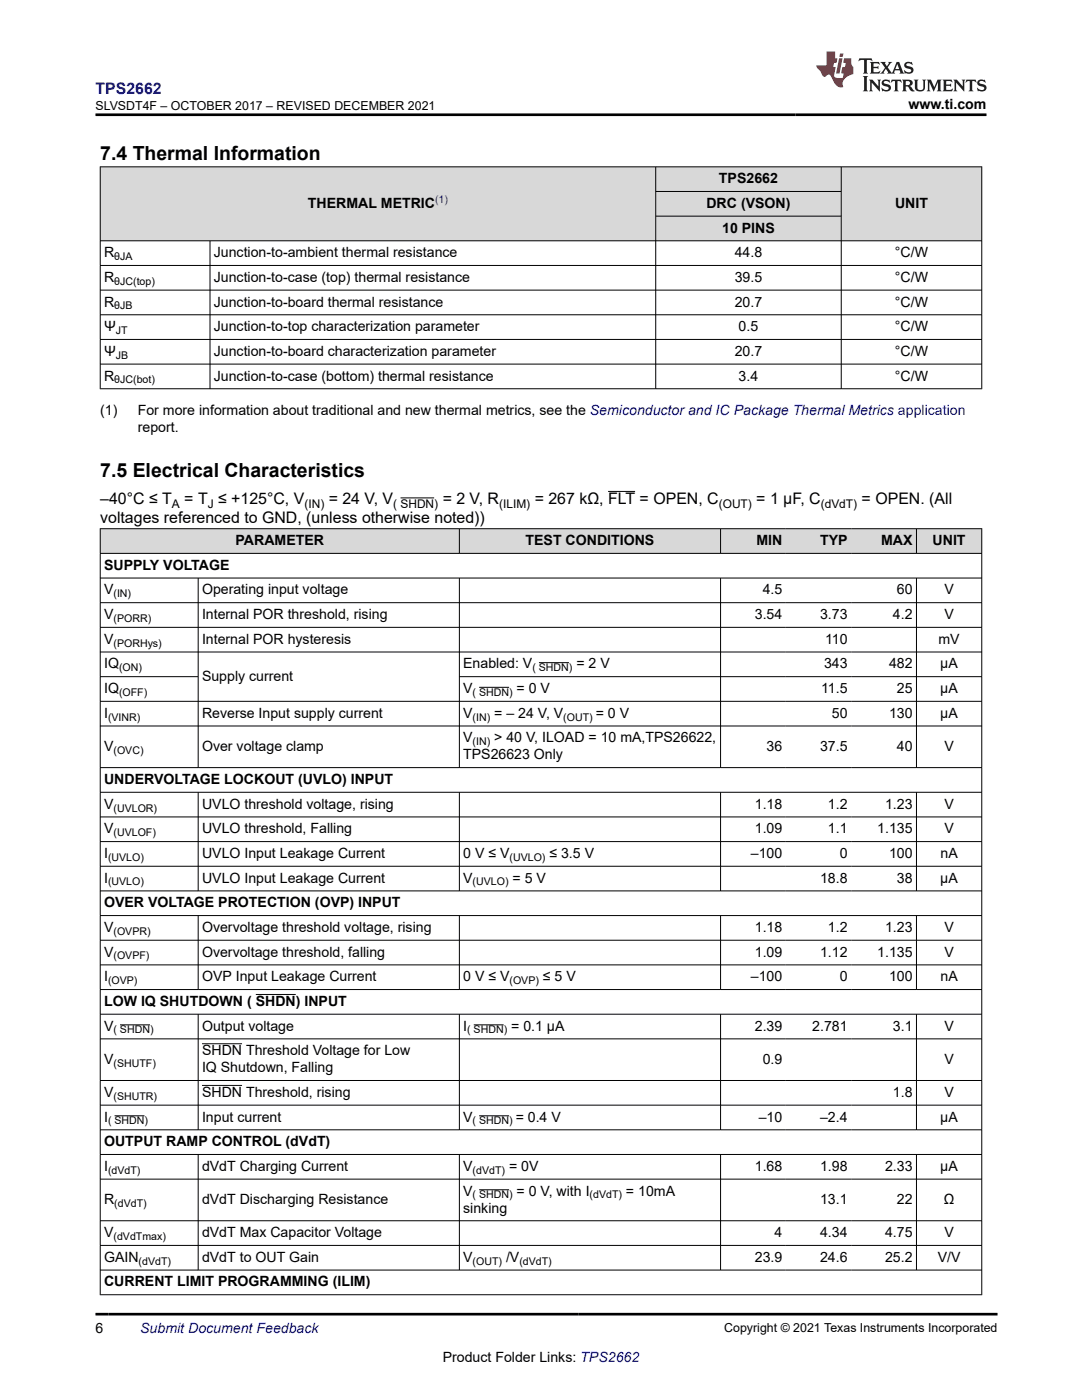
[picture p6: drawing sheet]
<svg xmlns="http://www.w3.org/2000/svg" width="216mm" height="279mm" viewBox="0 0 216 279" stroke-linecap="round" stroke-linejoin="round" font-family="sans-serif">
<defs><g id="words">
<g font-size="3.9">
<text x="20" y="32">7.4 Thermal Information</text>
<text x="20" y="95.2">7.5 Electrical Characteristics</text>
</g>
<text font-size="3.2" fill="#00f" x="19" y="18.7">TPS2662</text>
<g font-size="3.2">
<text x="20" y="100.7">–40°C ≤ T</text>
<text x="36.8" y="100.7">= T ≤ +125°C, V</text>
<text x="65.6" y="100.7">= 24 V, V</text>
<text x="88.3" y="100.7">= 2 V, R</text>
<text x="106.7" y="100.7">= 267 kΩ, FLT = OPEN, C</text>
<text x="150.9" y="100.7">= 1 µF, C</text>
<text x="171.9" y="100.7">= OPEN. (All</text>
<text x="20" y="104.5">voltages referenced to GND, (unless otherwise noted))</text>
</g>
<g font-size="2.8">
<text x="181.3" y="21.8">www.ti.com</text>
<text x="61.4" y="41.5">THERMAL METRIC</text>
<text x="141" y="41.5">DRC (VSON)</text>
<text x="143.5" y="36.6">TPS2662</text>
<text x="178.6" y="41.5">UNIT</text>
<text x="144.1" y="46.4">10 PINS</text>
<text x="20.8" y="51.3">R</text>
<text x="42.7" y="51.3">Junction-to-ambient thermal resistance</text>
<text x="146.6" y="51.3">44.8</text>
<text x="178.6" y="51.3">°C/W</text>
<text x="20.8" y="56.3">R</text>
<text x="42.7" y="56.3">Junction-to-case (top) thermal resistance</text>
<text x="146.6" y="56.3">39.5</text>
<text x="178.6" y="56.3">°C/W</text>
<text x="20.8" y="61.2">R</text>
<text x="42.7" y="61.2">Junction-to-board thermal resistance</text>
<text x="146.6" y="61.2">20.7</text>
<text x="178.6" y="61.2">°C/W</text>
<text x="20.8" y="66.1">Ψ</text>
<text x="20.8" y="71">Ψ</text>
<text x="42.7" y="66.1">Junction-to-top characterization parameter</text>
<text x="42.7" y="71">Junction-to-board characterization parameter</text>
<text x="146.6" y="71">20.7</text>
<text x="147.4" y="66.1">0.5</text>
<text x="178.6" y="66.1">°C/W</text>
<text x="178.6" y="71">°C/W</text>
<text x="20.8" y="75.9">R</text>
<text x="42.7" y="75.9">Junction-to-case (bottom) thermal resistance</text>
<text x="147.4" y="75.9">3.4</text>
<text x="178.6" y="75.9">°C/W</text>
<text x="20" y="82.7">(1)</text>
<text x="27.5" y="82.7">For more information about traditional and new thermal metrics, see the Semiconductor and IC Package Thermal Metrics application</text>
<text x="27.5" y="86.1">report.</text>
<text x="20.8" y="113.7">SUPPLY VOLTAGE</text>
<text x="47" y="108.8">PARAMETER</text>
<text x="104.9" y="108.8">TEST CONDITIONS</text>
<text x="150.9" y="108.8">MIN</text>
<text x="163.6" y="108.8">TYP</text>
<text x="175.8" y="108.8">MAX</text>
<text x="186.1" y="108.8">UNIT</text>
<text x="20.8" y="118.6">V</text>
<text x="40.3" y="118.6">Operating input voltage</text>
<text x="152.2" y="118.6">4.5</text>
<text x="179" y="118.6">60</text>
<text x="188.4" y="118.6">V</text>
<text x="20.8" y="123.6">V</text>
<text x="40.3" y="123.6">Internal POR threshold, rising</text>
<text x="150.6" y="123.6">3.54</text>
<text x="163.6" y="123.6">3.73</text>
<text x="178.2" y="123.6">4.2</text>
<text x="188.4" y="123.6">V</text>
<text x="20.8" y="128.5">V</text>
<text x="40.3" y="128.5">Internal POR hysteresis</text>
<text x="164.6" y="128.5">110</text>
<text x="187.3" y="128.5">mV</text>
<text x="20.8" y="133.4">IQ</text>
<text x="40.3" y="135.9">Supply current</text>
<text x="92.4" y="133.4">Enabled: V</text>
<text x="115" y="133.4">= 2 V</text>
<text x="164.4" y="133.4">343</text>
<text x="177.4" y="133.4">482</text>
<text x="187.6" y="133.4">µA</text>
<text x="20.8" y="138.3">IQ</text>
<text x="20.8" y="143.2">I</text>
<text x="40.3" y="143.2">Reverse Input supply current</text>
<text x="92.4" y="138.3">V</text>
<text x="92.4" y="143.2">V</text>
<text x="98.6" y="143.2">= – 24 V, V</text>
<text x="103.1" y="138.3">= 0 V</text>
<text x="118.9" y="143.2">= 0 V</text>
<text x="163.9" y="138.3">11.5</text>
<text x="166" y="143.2">50</text>
<text x="177.4" y="143.2">130</text>
<text x="179" y="138.3">25</text>
<text x="187.6" y="138.3">µA</text>
<text x="187.6" y="143.2">µA</text>
<text x="20.8" y="149.9">V</text>
<text x="40.3" y="149.9">Over voltage clamp</text>
<text x="92.4" y="148.2">V</text>
<text x="98.6" y="148.2">&gt; 40 V, ILOAD = 10 mA,TPS26622,</text>
<text x="153" y="149.9">36</text>
<text x="163.6" y="149.9">37.5</text>
<text x="179" y="149.9">40</text>
<text x="188.4" y="149.9">V</text>
<text x="92.4" y="151.5">TPS26623 Only</text>
<text x="20.8" y="156.5">UNDERVOLTAGE LOCKOUT (UVLO) INPUT</text>
<text x="20.8" y="161.4">V</text>
<text x="40.3" y="161.4">UVLO threshold voltage, rising</text>
<text x="150.6" y="161.4">1.18</text>
<text x="165.2" y="161.4">1.2</text>
<text x="176.6" y="161.4">1.23</text>
<text x="188.4" y="161.4">V</text>
<text x="20.8" y="166.3">V</text>
<text x="40.3" y="166.3">UVLO threshold, Falling</text>
<text x="150.6" y="166.3">1.09</text>
<text x="165.2" y="166.3">1.1</text>
<text x="175" y="166.3">1.135</text>
<text x="188.4" y="166.3">V</text>
<text x="20.8" y="171.2">I</text>
<text x="40.3" y="171.2">UVLO Input Leakage Current</text>
<text x="92.4" y="171.2">0 V ≤ V</text>
<text x="109.6" y="171.2">≤ 3.5 V</text>
<text x="149.8" y="171.2">–100</text>
<text x="167.6" y="171.2">0</text>
<text x="177.4" y="171.2">100</text>
<text x="187.7" y="171.2">nA</text>
<text x="20.8" y="176.2">I</text>
<text x="40.3" y="176.2">UVLO Input Leakage Current</text>
<text x="92.4" y="176.2">V</text>
<text x="102.3" y="176.2">= 5 V</text>
<text x="163.6" y="176.2">18.8</text>
<text x="179" y="176.2">38</text>
<text x="187.6" y="176.2">µA</text>
<text x="20.8" y="181.1">OVER VOLTAGE PROTECTION (OVP) INPUT</text>
<text x="20.8" y="186">V</text>
<text x="40.3" y="186">Overvoltage threshold voltage, rising</text>
<text x="150.6" y="186">1.18</text>
<text x="165.2" y="186">1.2</text>
<text x="176.6" y="186">1.23</text>
<text x="188.4" y="186">V</text>
<text x="20.8" y="190.9">V</text>
<text x="40.3" y="190.9">Overvoltage threshold, falling</text>
<text x="150.6" y="190.9">1.09</text>
<text x="163.6" y="190.9">1.12</text>
<text x="175" y="190.9">1.135</text>
<text x="188.4" y="190.9">V</text>
<text x="20.8" y="195.8">I</text>
<text x="40.3" y="195.8">OVP Input Leakage Current</text>
<text x="92.4" y="195.8">0 V ≤ V</text>
<text x="108.3" y="195.8">≤ 5 V</text>
<text x="149.8" y="195.8">–100</text>
<text x="167.6" y="195.8">0</text>
<text x="177.4" y="195.8">100</text>
<text x="187.7" y="195.8">nA</text>
<text x="20.8" y="200.8">LOW IQ SHUTDOWN ( SHDN) INPUT</text>
<text x="20.8" y="205.7">V</text>
<text x="40.3" y="205.7">Output voltage</text>
<text x="92.4" y="205.7">I</text>
<text x="102" y="205.7">= 0.1 µA</text>
<text x="150.6" y="205.7">2.39</text>
<text x="162.1" y="205.7">2.781</text>
<text x="178.2" y="205.7">3.1</text>
<text x="188.4" y="205.7">V</text>
<text x="20.8" y="212.3">V</text>
<text x="40.3" y="210.6">SHDN Threshold Voltage for Low</text>
<text x="40.3" y="214">IQ Shutdown, Falling</text>
<text x="152.2" y="212.3">0.9</text>
<text x="188.4" y="212.3">V</text>
<text x="20.8" y="218.9">V</text>
<text x="40.3" y="218.9">SHDN Threshold, rising</text>
<text x="178.2" y="218.9">1.8</text>
<text x="188.4" y="218.9">V</text>
<text x="20.8" y="223.8">I</text>
<text x="40.3" y="223.8">Input current</text>
<text x="92.4" y="223.8">V</text>
<text x="102.9" y="223.8">= 0.4 V</text>
<text x="151.4" y="223.8">–10</text>
<text x="163.6" y="223.8">–2.4</text>
<text x="187.6" y="223.8">µA</text>
<text x="20.8" y="228.8">OUTPUT RAMP CONTROL (dVdT)</text>
<text x="20.8" y="233.7">I</text>
<text x="40.3" y="233.7">dVdT Charging Current</text>
<text x="92.4" y="233.7">V</text>
<text x="101.6" y="233.7">= 0V</text>
<text x="150.6" y="233.7">1.68</text>
<text x="163.6" y="233.7">1.98</text>
<text x="176.6" y="233.7">2.33</text>
<text x="187.6" y="233.7">µA</text>
<text x="92.4" y="238.6">V</text>
<text x="103.1" y="238.6">= 0 V, with I</text>
<text x="124.9" y="238.6">= 10mA</text>
<text x="20.8" y="240.3">R</text>
<text x="40.3" y="240.3">dVdT Discharging Resistance</text>
<text x="92.4" y="242">sinking</text>
<text x="163.6" y="240.3">13.1</text>
<text x="179" y="240.3">22</text>
<text x="188.3" y="240.3">Ω</text>
<text x="20.8" y="246.9">V</text>
<text x="20.8" y="251.8">GAIN</text>
<text x="40.3" y="246.9">dVdT Max Capacitor Voltage</text>
<text x="40.3" y="251.8">dVdT to OUT Gain</text>
<text x="92.4" y="251.8">V</text>
<text x="101" y="251.8">/V</text>
<text x="150.6" y="251.8">23.9</text>
<text x="154.5" y="246.9">4</text>
<text x="163.6" y="246.9">4.34</text>
<text x="163.6" y="251.8">24.6</text>
<text x="176.6" y="246.9">4.75</text>
<text x="176.6" y="251.8">25.2</text>
<text x="187.1" y="251.8">V/V</text>
<text x="188.4" y="246.9">V</text>
<text x="20.8" y="256.7">CURRENT LIMIT PROGRAMMING (ILIM)</text>
<text x="19" y="266.1">6</text>
<text x="88.3" y="271.7">Product Folder Links: TPS2662</text>
</g>
<text font-size="2.8" fill="#00f" x="28" y="266.1">Submit Document Feedback</text>
<g font-size="2.5">
<text x="19.1" y="21.9">SLVSDT4F – OCTOBER 2017 – REVISED DECEMBER 2021</text>
<text x="144.5" y="265.8">Copyright © 2021 Texas Instruments Incorporated</text>
</g>
<g font-size="2.4">
<text x="34.3" y="101.3">A</text>
<text x="41.5" y="101.3">J</text>
<text x="60.7" y="101.3">(IN)</text>
<text x="78.5" y="101.3">( SHDN)</text>
<text x="99.6" y="101.3">(ILIM)</text>
<text x="143.4" y="101.3">(OUT)</text>
<text x="163.8" y="101.3">(dVdT)</text>
</g>
<text font-size="2.1" fill="#00f" x="86.8" y="40.5">(1)</text>
<g font-size="2.1">
<text x="22.8" y="51.9">θJA</text>
<text x="22.8" y="56.8">θJC(top)</text>
<text x="22.8" y="61.7">θJB</text>
<text x="23.1" y="66.7">JT</text>
<text x="23.1" y="71.6">JB</text>
<text x="22.8" y="76.5">θJC(bot)</text>
<text x="22.6" y="119.2">(IN)</text>
<text x="22.6" y="124.1">(PORR)</text>
<text x="22.6" y="129">(PORHys)</text>
<text x="23.7" y="134">(ON)</text>
<text x="106.2" y="134">( SHDN)</text>
<text x="21.6" y="143.8">(VINR)</text>
<text x="23.7" y="138.9">(OFF)</text>
<text x="94.3" y="138.9">( SHDN)</text>
<text x="94.3" y="143.8">(IN)</text>
<text x="112.4" y="143.8">(OUT)</text>
<text x="94.3" y="148.7">(IN)</text>
<text x="22.6" y="150.4">(OVC)</text>
<text x="22.6" y="162">(UVLOR)</text>
<text x="22.6" y="166.9">(UVLOF)</text>
<text x="21.6" y="171.8">(UVLO)</text>
<text x="101.7" y="171.8">(UVLO)</text>
<text x="21.6" y="176.7">(UVLO)</text>
<text x="94.3" y="176.7">(UVLO)</text>
<text x="22.6" y="186.6">(OVPR)</text>
<text x="22.6" y="191.5">(OVPF)</text>
<text x="21.6" y="196.4">(OVP)</text>
<text x="101.7" y="196.4">(OVP)</text>
<text x="22.6" y="206.2">( SHDN)</text>
<text x="93.2" y="206.2">( SHDN)</text>
<text x="22.6" y="212.9">(SHUTF)</text>
<text x="22.6" y="219.5">(SHUTR)</text>
<text x="21.6" y="224.4">( SHDN)</text>
<text x="94.3" y="224.4">( SHDN)</text>
<text x="21.6" y="234.2">(dVdT)</text>
<text x="94.3" y="234.2">(dVdT)</text>
<text x="94.3" y="239.2">( SHDN)</text>
<text x="117.7" y="239.2">(dVdT)</text>
<text x="22.8" y="240.9">(dVdT)</text>
<text x="22.6" y="247.5">(dVdTmax)</text>
<text x="27.7" y="252.4">(dVdT)</text>
<text x="94.3" y="252.4">(OUT)</text>
<text x="103.6" y="252.4">(dVdT)</text>
</g>
</g></defs>
<g fill="#d8d8d8">
<path d="M20 33.3h175.9v4.9h-175.9z" fill-rule="evenodd"/>
<path d="M20.1 33.4h110.7v14.6h-110.7z" fill-rule="evenodd"/>
<path d="M130.9 33.4h36.9v4.8h-36.9z" fill-rule="evenodd"/>
<path d="M167.9 33.4h27.9v14.6h-27.9z" fill-rule="evenodd"/>
<path d="M130.9 38.3h36.9v4.8h-36.9z" fill-rule="evenodd"/>
<path d="M130.9 43.2h36.9v4.8h-36.9z" fill-rule="evenodd"/>
</g>
<g fill="none" stroke="#000" stroke-width=".2">
<path d="M19.9 33.3h176.1M20 33.2v44.4M130.8 33.2v44.4M130.8 38.2h37.1M167.9 33.2v44.4M195.9 33.2v44.4M19.9 48.1h176.1M19.9 53h176.1M19.9 57.9h176.1M41.9 48.1v29.5M130.8 43.1h37.1M19.9 62.8h176.1"/>
<path d="M19.9 67.7h176.1M19.9 72.7h176.1M19.9 77.6h176.1"/>
</g>
<g fill="#d8d8d8">
<path d="M20 105.5h175.9v4.9h-175.9z" fill-rule="evenodd"/>
<path d="M20.1 105.6h71.5v4.8h-71.5z" fill-rule="evenodd"/>
<path d="M91.7 105.6h52v4.8h-52z" fill-rule="evenodd"/>
<path d="M143.8 105.6h13v4.8h-13z" fill-rule="evenodd"/>
<path d="M156.8 105.6h13v4.8h-13z" fill-rule="evenodd"/>
<path d="M169.8 105.6h13v4.8h-13z" fill-rule="evenodd"/>
<path d="M182.9 105.6h12.9v4.8h-12.9z" fill-rule="evenodd"/>
</g>
<g fill="none" stroke="#000" stroke-width=".2">
<path d="M79.9 99.4h6.8M121.3 98.1h5.4M19.9 105.5h176.1M19.9 110.4h176.1M19.9 115.4h176.1M20 105.5v153M39.5 115.4v37.9M91.7 105.5v5M91.7 115.4v37.9M143.8 105.5v5M143.8 115.4v37.9M182.9 105.5v5"/>
<path d="M182.9 115.4v37.9M195.9 105.5v153M19.9 120.3h176.1M19.9 125.2h176.1M19.9 130.1h176.1M19.9 135h19.7M19.9 140h176.1M91.7 135h104.3M95.6 137.2h6M107.5 132.2h6M19.9 144.9h176.1M19.9 153.2h176.1"/>
<path d="M19.9 158.1h176.1M39.5 158.1v19.8M91.7 158.1v19.8M143.8 158.1v19.8M182.9 158.1v19.8M19.9 163h176.1M19.9 168h176.1M19.9 172.9h176.1M19.9 177.8h176.1M19.9 182.7h176.1M19.9 187.6h176.1M19.9 192.6h176.1"/>
<path d="M19.9 197.5h176.1M39.5 182.7v14.8M51 198.5h8M91.7 182.7v14.8M143.8 182.7v14.8M182.9 182.7v14.8M19.9 202.4h176.1M19.9 207.3h176.1M19.9 215.6h176.1M23.9 204.5h6M39.5 202.4v23.1M40.3 208.3h8"/>
<path d="M40.3 216.6h8M91.7 202.4v23.1M94.5 204.5h6M143.8 202.4v23.1M182.9 202.4v23.1M19.9 220.6h176.1M19.9 225.5h176.1M19.9 230.4h176.1M19.9 235.3h176.1M22.8 222.7h6M39.5 230.4v23.1M91.7 230.4v23.1"/>
<path d="M95.6 222.7h6M95.6 237.4h6M143.8 230.4v23.1M182.9 230.4v23.1M19.9 243.6h176.1M19.9 248.5h176.1M19.9 253.5h176.1M19.9 258.4h176.1"/>
</g>
<path d="M171.5 11.6l-.2 .6 .5-.2h.6v.1v2.2l-.2 .4h1l-.2-.4v-2.2v-.1h.5l.5 .2-.1-.6zM173.6 12.4l.2 .3v1.6l-.2 .4h1.9l.1-.6a1.08 1.08 0 0 1-1.3 .2v-.7h.6l.4 .2v-.7l-.4 .2h-.6v-.5l.2-.2a1 1 0 0 1 1 .3l-.1-.5zM175.7 12.4l.9 1.1-1 1.2h.9l-.2-.2 .5-.8 .4 .8-.2 .2h1.6l-.2-.2 .2-.5h.9l.1 .5-.1 .2h.9l-.2-.4-.8-1.9h-.5l-.9 2.1-.9-1.1 .9-1h-.8l.2 .2-.4 .6-.4-.6 .2-.2zM179 12.8l.4 1h-.7zM180.7 12.5a.65 .65 0 0 0-.2 .7 .65 .65 0 0 0 .6 .5l.6 .1 .1 .3a.79 .79 0 0 1-.7 .4 .79 .79 0 0 1-.7-.5l.1 .7 .2-.1a.93 .93 0 0 0 1.1 0 .93 .93 0 0 0 .4-.9 1.46 1.46 0 0 0-1.2-.6l-.1-.3a1.09 1.09 0 0 1 1.2 .2l-.2-.6-.1 .1-.5-.2zM172.2 15.2l.2 .4v2.2l-.2 .4h1l-.2-.4v-2.2l.2-.4zM173.4 15.9l.2 .4v1.5l-.2 .4h.8l-.3-.4 .1-1.3 1.6 1.8v-2l.2-.4h-.7l.1 .2 .1 1.1-1.2-1.3zM176.2 16a.65 .65 0 0 0-.2 .8 .65 .65 0 0 0 .6 .4l.6 .2 .1 .2a.79 .79 0 0 1-.7 .4 .79 .79 0 0 1-.7-.5l.1 .7 .2-.1a.93 .93 0 0 0 1.1 .1 .93 .93 0 0 0 .4-1 1.46 1.46 0 0 0-1.2-.5l-.1-.4a1.09 1.09 0 0 1 1.2 .2l-.1-.6-.2 .1-.5-.1zM177.9 15.9l-.1 .6a.63 .63 0 0 1 .8-.3v1.6l-.3 .4h1l-.2-.4v-1.6a.66 .66 0 0 1 .8 .3l-.1-.6zM180 15.9l.2 .4v1.5l-.2 .4h1l-.2-.2-.1-.7h.5l.1 .2a.79 .79 0 0 0 1.2 .6l-1-.9a.61 .61 0 0 0 .6-.6 .61 .61 0 0 0-.5-.7zM180.8 16.2h.1a.47 .47 0 0 1 .5 .1 .47 .47 0 0 1 .1 .5l-.1 .1-.7 .1zM182.3 15.9l.2 .2a2.27 2.27 0 0 0 .4 2 1.04 1.04 0 0 0 1.7-.7v-1.3l.2-.2h-.8l.2 .4v1.1a.6 .6 0 0 1-.6 .6 .6 .6 0 0 1-.6-.6v-1.1l.3-.4zM184.9 15.9l.2 .4v1.5l-.2 .4h.8l-.3-.4v-1.4l.9 1.9 .9-1.9v1.4l-.3 .4h1l-.2-.4v-1.5l.2-.4h-.8l-.7 1.5-.6-1.5zM188.1 15.9l.2 .4v1.5l-.2 .4h1.9l.1-.6a1.09 1.09 0 0 1-1.3 .2v-.7h.6l.4 .2v-.6l-.4 .2h-.6v-.6l.2-.1a1.01 1.01 0 0 1 1 .3l-.1-.6zM190.2 15.9l.3 .4v1.5l-.3 .4h.8l-.2-.4v-1.3l1.6 1.8v-2l.2-.4h-.7l.2 .2v1.1l-1.2-1.3zM192.8 15.9l-.1 .6a.63 .63 0 0 1 .8-.3v1.6l-.3 .4h1l-.2-.4v-1.6a.66 .66 0 0 1 .8 .3l-.1-.6zM195.2 16a.65 .65 0 0 0-.2 .8 .65 .65 0 0 0 .6 .4l.6 .2 .2 .2a.79 .79 0 0 1-.7 .4 .79 .79 0 0 1-.7-.5l.1 .7 .2-.1a.93 .93 0 0 0 1 .1 .93 .93 0 0 0 .5-1 1.46 1.46 0 0 0-1.3-.5v-.4a1.09 1.09 0 0 1 1.2 .2l-.2-.6-.2 .1-.5-.1z" fill="#231f20"/>
<path d="M164.9 10.3v2.7h-2l.1 .4 .8 1a.95 .95 0 0 0 1 .9 .59 .59 0 0 1 .5-.4 .59 .59 0 0 1 .5 .3l.4 .8a1.59 1.59 0 0 0 2.1 1.4 1.61 1.61 0 0 1 1-2.3l1-.3-.1-1.5a1.59 1.59 0 0 1-.3-1.7h-1.5l-.2 .9h.6l-.2 .9h-.5l-.2 .9v.3l.4 .1-.1 .9h-.7a.73 .73 0 0 1-1-.7l.3-1.5h-.5l.1-.9h.5l.2-.9h-.5v-1.3zM167.4 11.6l-.6 3.1h.7l.6-3.1zM167.6 10.7l-.1 .6h.7l.1-.6z" fill="#ed1c24"/>
<path d="M19 22.9h177.8M19 262.3h180" fill="none" stroke="#000" stroke-width=".53"/>
<use href="#words"/>
</svg>
